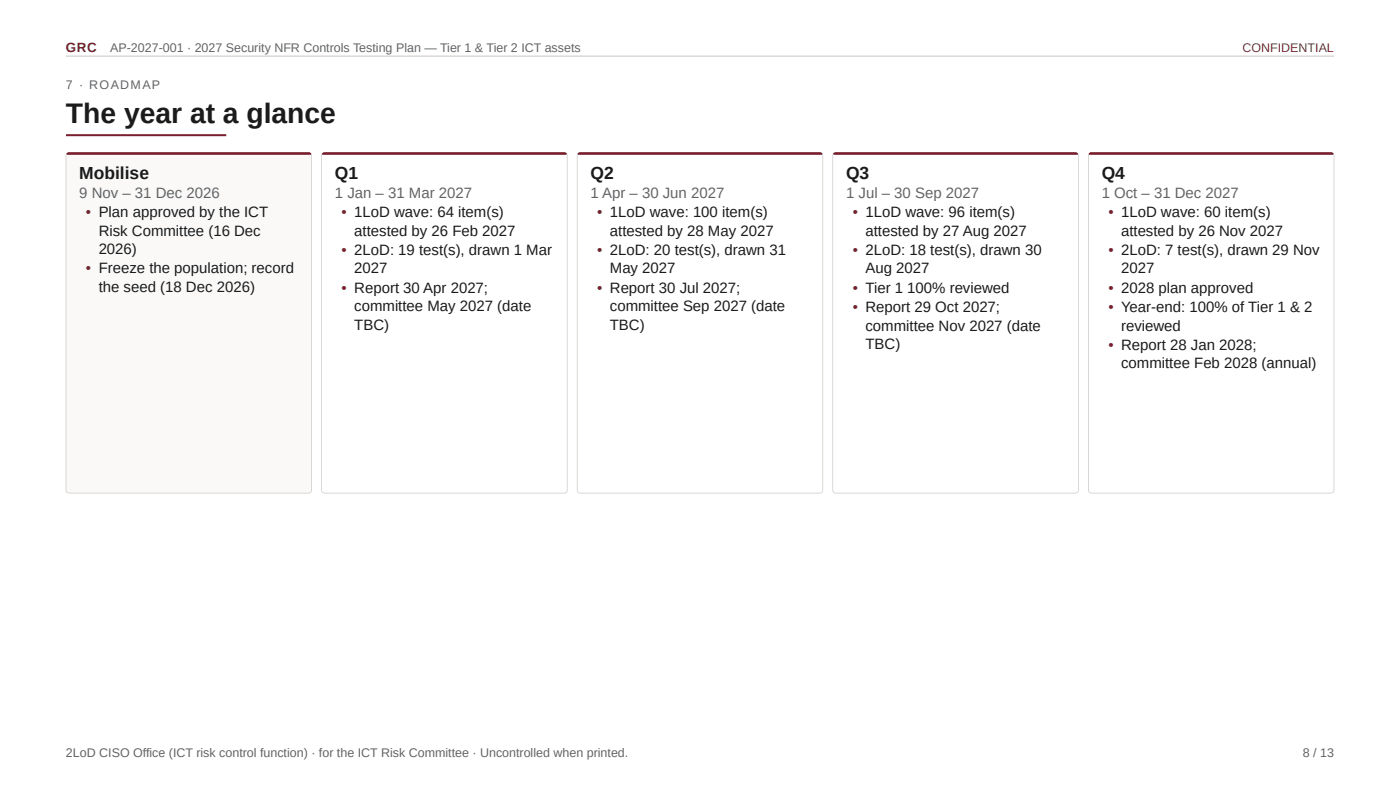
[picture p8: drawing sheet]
<svg xmlns="http://www.w3.org/2000/svg" width="297mm" height="167mm" viewBox="0 0 297 167" stroke-linecap="round" stroke-linejoin="round" font-family="sans-serif">
<defs><g id="words">
<text font-size="6" fill="#1b1b1b" x="14" y="26">The year at a glance</text>
<g font-size="3.7" fill="#1b1b1b">
<text x="16.8" y="37.9">Mobilise</text>
<text x="71" y="37.9">Q1</text>
<text x="125.3" y="37.9">Q2</text>
<text x="179.5" y="37.9">Q3</text>
<text x="233.7" y="37.9">Q4</text>
</g>
<g font-size="3.2" fill="#5f6368">
<text x="16.8" y="42">9 Nov – 31 Dec 2026</text>
<text x="71" y="42">1 Jan – 31 Mar 2027</text>
<text x="125.3" y="42">1 Apr – 30 Jun 2027</text>
<text x="179.5" y="42">1 Jul – 30 Sep 2027</text>
<text x="233.7" y="42">1 Oct – 31 Dec 2027</text>
</g>
<g font-size="3.2" fill="#7a1f2e">
<text x="18.2" y="46">• Plan approved by the ICT</text>
<text x="72.5" y="46">• 1LoD wave: 64 item(s)</text>
<text x="126.7" y="46">• 1LoD wave: 100 item(s)</text>
<text x="180.9" y="46">• 1LoD wave: 96 item(s)</text>
<text x="235.1" y="46">• 1LoD wave: 60 item(s)</text>
<text x="18.2" y="58">• Freeze the population; record</text>
<text x="72.5" y="54">• 2LoD: 19 test(s), drawn 1 Mar</text>
<text x="126.7" y="54">• 2LoD: 20 test(s), drawn 31</text>
<text x="180.9" y="54">• 2LoD: 18 test(s), drawn 30</text>
<text x="235.1" y="54">• 2LoD: 7 test(s), drawn 29 Nov</text>
<text x="72.5" y="62.1">• Report 30 Apr 2027;</text>
<text x="126.7" y="62.1">• Report 30 Jul 2027;</text>
<text x="180.9" y="62.1">• Tier 1 100% reviewed</text>
<text x="235.1" y="62.1">• 2028 plan approved</text>
<text x="180.9" y="66.2">• Report 29 Oct 2027;</text>
<text x="235.1" y="66.2">• Year-end: 100% of Tier 1 &amp; 2</text>
<text x="235.1" y="74.2">• Report 28 Jan 2028;</text>
</g>
<g font-size="3.2" fill="#1b1b1b">
<text x="20.9" y="50">Risk Committee (16 Dec</text>
<text x="20.9" y="53.9">2026)</text>
<text x="75.2" y="50">attested by 26 Feb 2027</text>
<text x="129.4" y="50">attested by 28 May 2027</text>
<text x="183.6" y="50">attested by 27 Aug 2027</text>
<text x="237.8" y="50">attested by 26 Nov 2027</text>
<text x="75.2" y="58">2027</text>
<text x="129.4" y="58">May 2027</text>
<text x="183.6" y="58">Aug 2027</text>
<text x="237.8" y="58">2027</text>
<text x="20.9" y="61.9">the seed (18 Dec 2026)</text>
<text x="75.2" y="66">committee May 2027 (date</text>
<text x="129.4" y="66">committee Sep 2027 (date</text>
<text x="75.2" y="69.9">TBC)</text>
<text x="129.4" y="69.9">TBC)</text>
<text x="183.6" y="70.1">committee Nov 2027 (date</text>
<text x="237.8" y="70.1">reviewed</text>
<text x="183.6" y="74">TBC)</text>
<text x="237.8" y="78.1">committee Feb 2028 (annual)</text>
</g>
<text font-size="2.8" fill="#7a1f2e" x="14" y="11">GRC</text>
<g font-size="2.6" fill="#5f6368">
<text x="23.4" y="11">AP-2027-001 · 2027 Security NFR Controls Testing Plan — Tier 1 &amp; Tier 2 ICT assets</text>
<text x="14" y="18.8">7 · ROADMAP</text>
<text x="14" y="160.5">2LoD CISO Office (ICT risk control function) · for the ICT Risk Committee · Uncontrolled when printed.</text>
<text x="276.4" y="160.5">8 / 13</text>
</g>
<text font-size="2.6" fill="#8a6100" x="263.6" y="11">CONFIDENTIAL</text>
</g></defs>
<path d="M14 11.9h269" fill="none" stroke="#c8c5c0" stroke-width=".21"/>
<path d="M14 28.7h34" fill="none" stroke="#7a1f2e" stroke-width=".42"/>
<path d="M14.2 32.7l.4-.2h50.9a.63 .63 0 0 1 .6 .7v70.7a.63 .63 0 0 1-.6 .6h-50.9a.63 .63 0 0 1-.6-.6v-70.7z" fill="#faf9f8"/>
<path d="M14.2 32.4l.4-.1h50.9l.6 .3-.2 .2h-51.7l-.1-.2z" fill="#7a1f2e"/>
<path d="M14.1 32.6l.1 .2-.1 71.4 .5 .3h50.9l.5-.3-.1-71.4 .2-.2 .1 .4v70.9a.71 .71 0 0 1-.7 .7h-50.9a.71 .71 0 0 1-.7-.7v-70.9z" fill="#c8c5c0"/>
<path d="M68.4 32.4l.5-.1h50.8l.6 .3-.1 .2h-51.8l-.1-.2z" fill="#7a1f2e"/>
<path d="M68.3 32.6l.1 .2v71.4l.5 .3h50.8l.5-.3v-71.4l.1-.2 .1 .4v70.9a.71 .71 0 0 1-.7 .7h-50.8a.71 .71 0 0 1-.7-.7v-70.9z" fill="#c8c5c0"/>
<path d="M122.7 32.4l.4-.1h50.8l.6 .3-.1 .2h-51.8l-.1-.2z" fill="#7a1f2e"/>
<path d="M122.5 32.6l.1 .2v71.4l.5 .3h50.8l.5-.3v-71.4l.1-.2 .1 .4v70.9a.71 .71 0 0 1-.7 .7h-50.8a.71 .71 0 0 1-.7-.7v-70.9z" fill="#c8c5c0"/>
<path d="M176.9 32.4l.4-.1h50.8l.6 .3-.1 .2h-51.8l-.1-.2z" fill="#7a1f2e"/>
<path d="M176.7 32.6l.1 .2v71.4l.5 .3h50.8l.5-.3v-71.4l.1-.2 .1 .4v70.9a.71 .71 0 0 1-.7 .7h-50.8a.71 .71 0 0 1-.7-.7v-70.9z" fill="#c8c5c0"/>
<path d="M231.1 32.4l.4-.1h50.9l.5 .3-.1 .2h-51.7l-.2-.2z" fill="#7a1f2e"/>
<path d="M230.9 32.6l.2 .2-.1 71.4 .5 .3h50.9l.5-.3-.1-71.4 .1-.2 .2 .4v70.9a.71 .71 0 0 1-.7 .7h-50.9a.71 .71 0 0 1-.7-.7v-70.9z" fill="#c8c5c0"/>
<use href="#words"/>
</svg>
